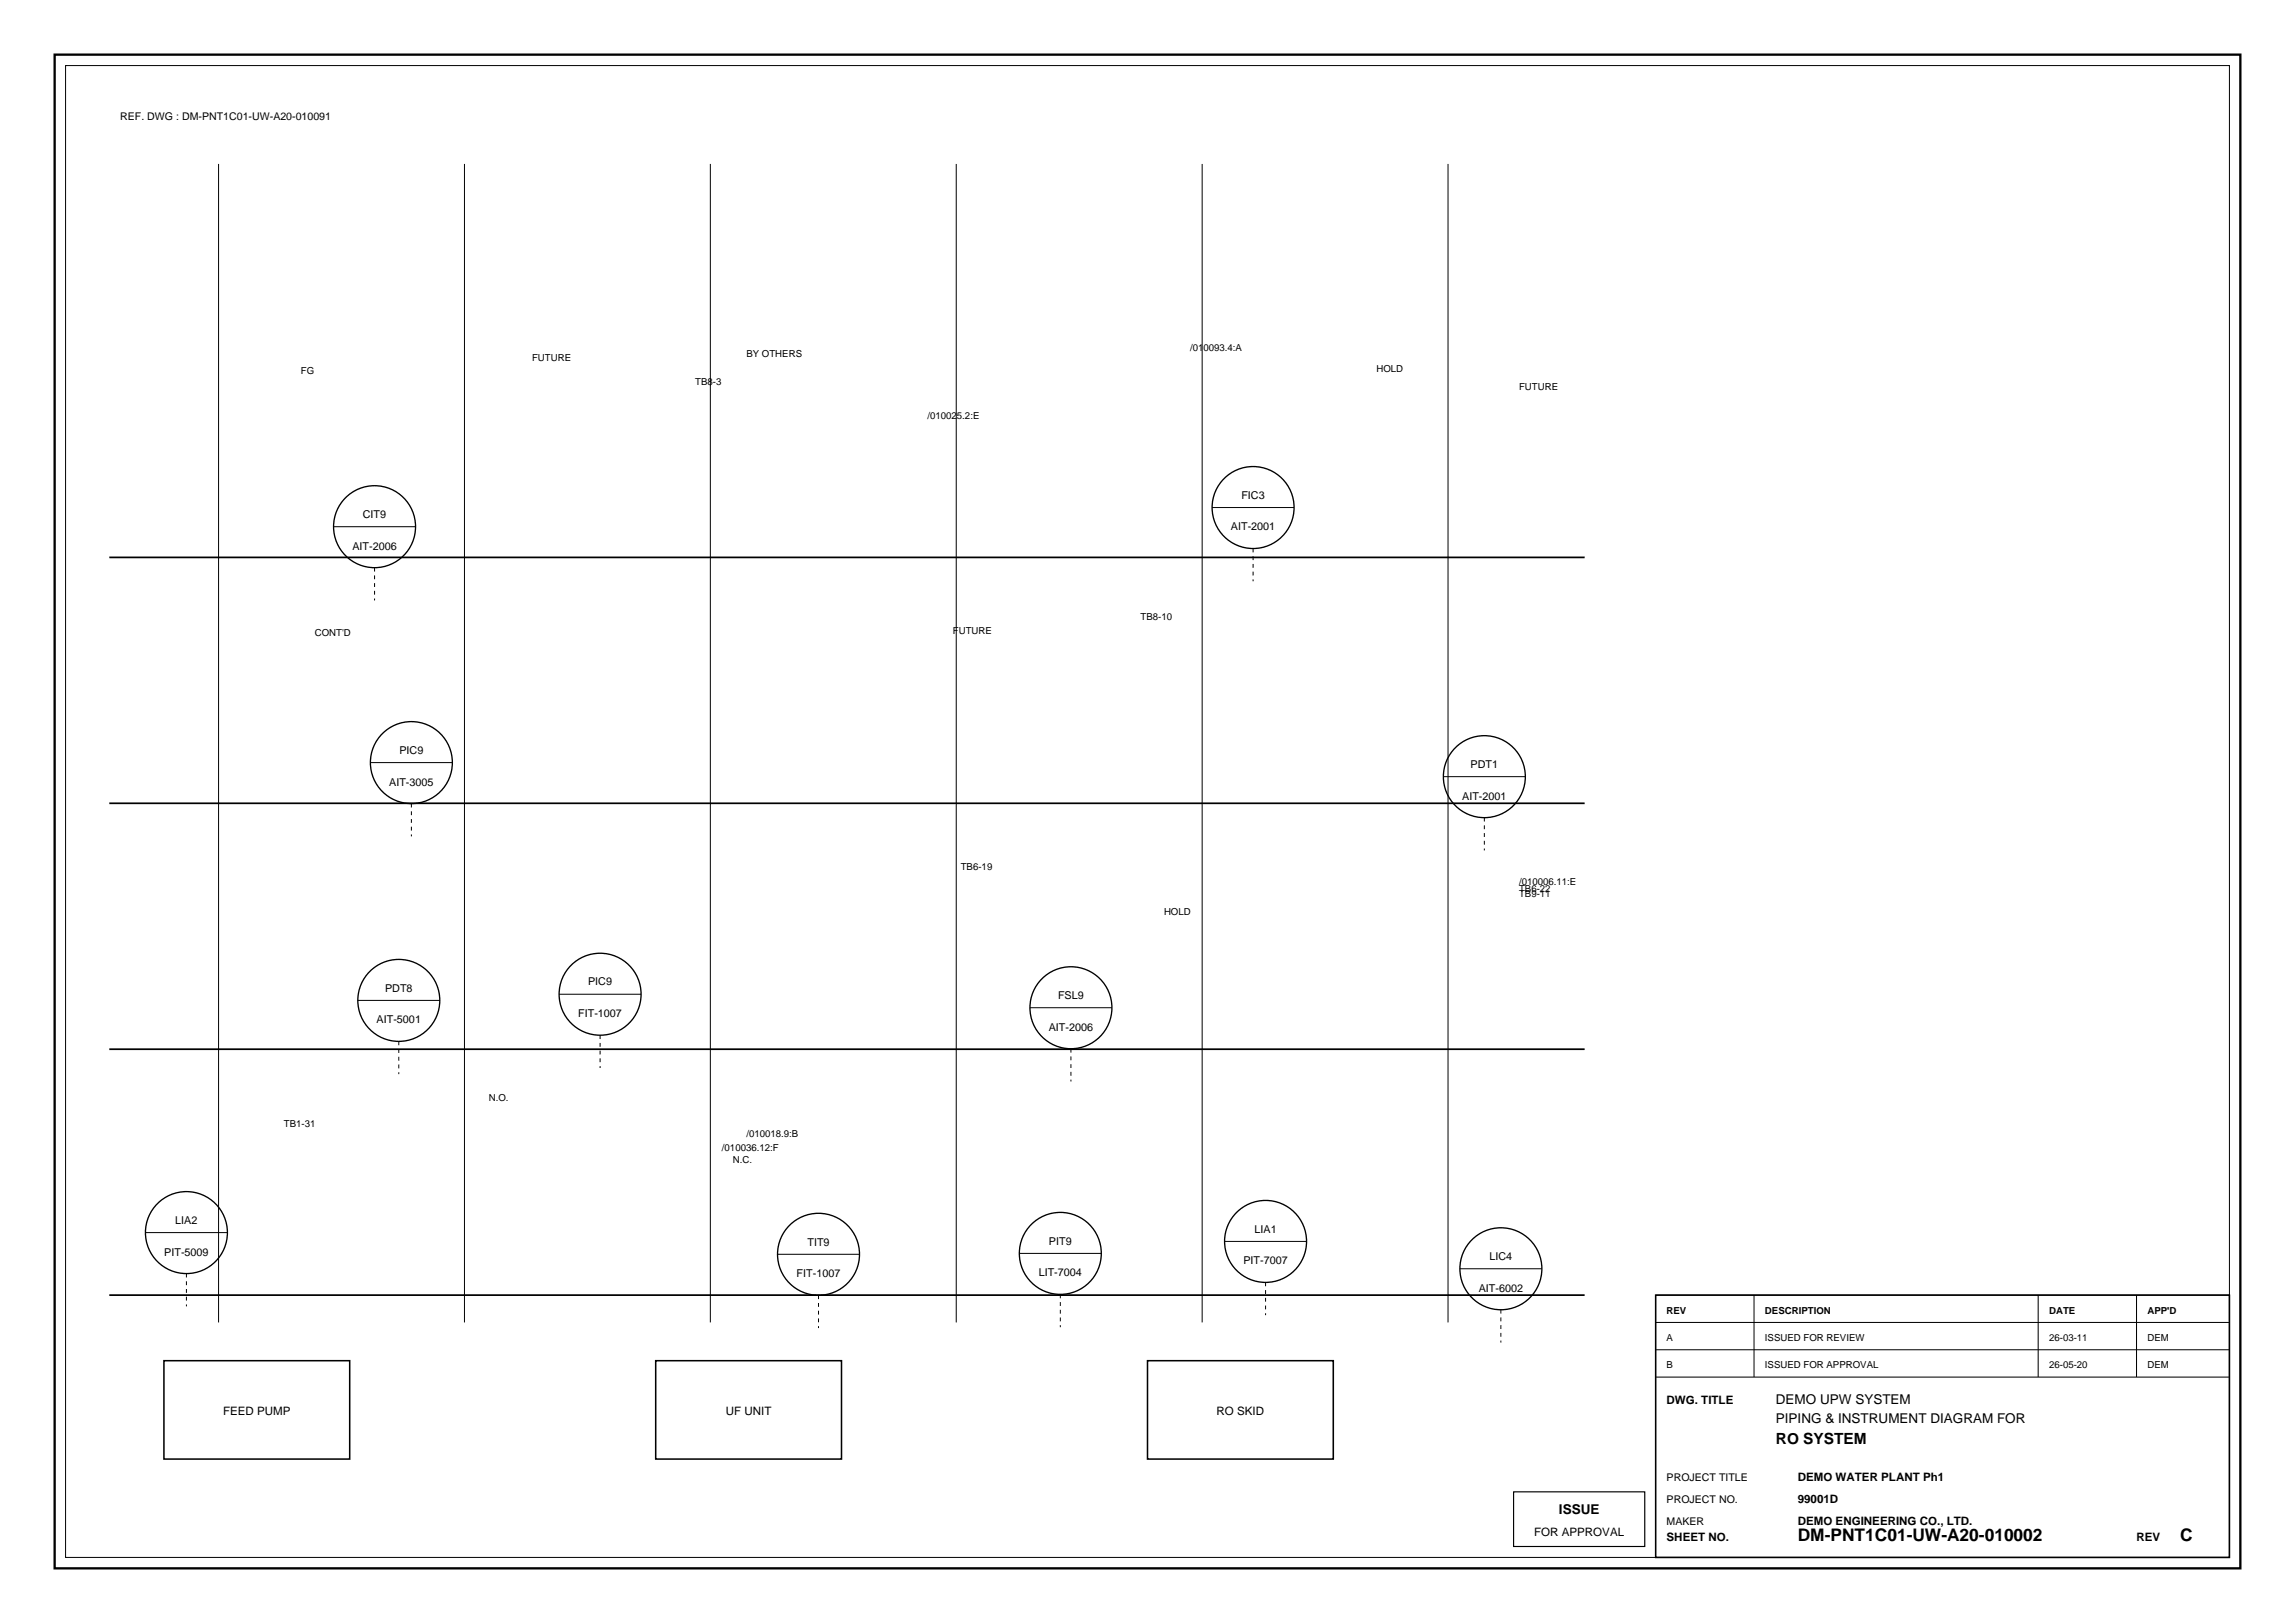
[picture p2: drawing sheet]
<svg xmlns="http://www.w3.org/2000/svg" width="420mm" height="297mm" viewBox="0 0 420 297" stroke-linecap="round" stroke-linejoin="round" font-family="sans-serif">
<defs><g id="words">
<g font-size="3.2">
<text x="329" y="282">DM-PNT1C01-UW-A20-010002</text>
<text x="399" y="282">C</text>
</g>
<text font-size="2.8" x="325" y="264.2">RO SYSTEM</text>
<g font-size="2.5">
<text x="325" y="257">DEMO UPW SYSTEM</text>
<text x="325" y="260.4">PIPING &amp; INSTRUMENT DIAGRAM FOR</text>
<text x="285.3" y="277">ISSUE</text>
</g>
<g font-size="2.1">
<text x="305" y="257">DWG. TITLE</text>
<text x="40.8" y="259">FEED PUMP</text>
<text x="132.8" y="259">UF UNIT</text>
<text x="222.6" y="259">RO SKID</text>
<text x="329" y="271">DEMO WATER PLANT Ph1</text>
<text x="329" y="275">99001D</text>
<text x="280.8" y="281">FOR APPROVAL</text>
<text x="329" y="279">DEMO ENGINEERING CO., LTD.</text>
<text x="305" y="282">SHEET NO.</text>
<text x="391" y="282">REV</text>
</g>
<g font-size="2">
<text x="66.4" y="94.8">CIT9</text>
<text x="227.2" y="91.3">FIC3</text>
<text x="64.5" y="100.6">AIT-2006</text>
<text x="225.3" y="97.1">AIT-2001</text>
<text x="73.1" y="138">PIC9</text>
<text x="71.2" y="143.8">AIT-3005</text>
<text x="269.1" y="140.5">PDT1</text>
<text x="267.6" y="146.3">AIT-2001</text>
<text x="70.5" y="181.5">PDT8</text>
<text x="107.6" y="180.3">PIC9</text>
<text x="193.6" y="182.8">FSL9</text>
<text x="68.9" y="187.3">AIT-5001</text>
<text x="105.8" y="186.1">FIT-1007</text>
<text x="191.9" y="188.6">AIT-2006</text>
<text x="32.1" y="224">LIA2</text>
<text x="147.8" y="227.9">TIT9</text>
<text x="192" y="227.8">PIT9</text>
<text x="229.6" y="225.6">LIA1</text>
<text x="30.1" y="229.8">PIT-5009</text>
<text x="145.8" y="233.7">FIT-1007</text>
<text x="190.1" y="233.6">LIT-7004</text>
<text x="227.5" y="231.4">PIT-7007</text>
<text x="272.6" y="230.6">LIC4</text>
<text x="270.6" y="236.4">AIT-6002</text>
</g>
<g font-size="1.9">
<text x="22" y="22">REF. DWG : DM-PNT1C01-UW-A20-010091</text>
<text x="305" y="271">PROJECT TITLE</text>
<text x="305" y="275">PROJECT NO.</text>
<text x="305" y="279">MAKER</text>
</g>
<g font-size="1.8">
<text x="136.6" y="65.3">BY OTHERS</text>
<text x="217.8" y="64.3">/010093.4:A</text>
<text x="55.1" y="68.4">FG</text>
<text x="97.4" y="66.1">FUTURE</text>
<text x="127.2" y="70.4">TB8-3</text>
<text x="251.9" y="68">HOLD</text>
<text x="278" y="71.3">FUTURE</text>
<text x="169.7" y="76.7">/010025.2:E</text>
<text x="208.7" y="113.4">TB8-10</text>
<text x="57.6" y="116.4">CONT'D</text>
<text x="174.4" y="116">FUTURE</text>
<text x="175.8" y="159.1">TB6-19</text>
<text x="278" y="161.9">/010006.11:E</text>
<text x="213" y="167.5">HOLD</text>
<text x="278" y="163.2">TB6-22</text>
<text x="278" y="164.2">TB9-11</text>
<text x="89.4" y="201.5">N.O.</text>
<text x="52" y="206.1">TB1-31</text>
<text x="136.6" y="208.1">/010018.9:B</text>
<text x="132.1" y="210.7">/010036.12:F</text>
<text x="134.1" y="212.7">N.C.</text>
<text x="305" y="240.4">REV</text>
<text x="305" y="245.4">A</text>
<text x="323" y="240.4">DESCRIPTION</text>
<text x="323" y="245.4">ISSUED FOR REVIEW</text>
<text x="375" y="240.4">DATE</text>
<text x="375" y="245.4">26-03-11</text>
<text x="393" y="240.4">APP'D</text>
<text x="393" y="245.4">DEM</text>
<text x="305" y="250.4">B</text>
<text x="323" y="250.4">ISSUED FOR APPROVAL</text>
<text x="375" y="250.4">26-05-20</text>
<text x="393" y="250.4">DEM</text>
</g>
</g></defs>
<path d="M10 10h400v277h-400z" fill="none" stroke="#000" stroke-width=".42"/>
<g fill="none" stroke="#000" stroke-width=".18">
<path d="M12 12h396v273h-396zM40 30v212M85 30v212M130 30v212M175 30v212M220 30v212M265 30v212M61 96.4h15M221.8 92.9h15M67.8 139.6h15M264.1 142.1h15M65.5 183.1h15"/>
<path d="M102.3 181.9h15M188.5 184.4h15M26.6 225.6h15M142.3 229.5h15M186.5 229.4h15M224.1 227.2h15M267.2 232.2h15M303 237h105M321 237v15M373 237v15M391 237v15M303 242h105"/>
<path d="M303 247h105M303 252h105"/>
</g>
<path d="M20 102h270M20 147h270M20 192h270M20 237h270" fill="none" stroke="#000" stroke-width=".32"/>
<path d="M303 237h105v48h-105zM30 249h34v18h-34zM120 249h34v18h-34zM210 249h34v18h-34z" fill="none" stroke="#000" stroke-width=".28"/>
<g fill="none" stroke="#000" stroke-width=".25">
<circle cx="68.5" cy="96.4" r="7.5"/>
<circle cx="229.3" cy="92.9" r="7.5"/>
<circle cx="75.3" cy="139.6" r="7.5"/>
<circle cx="271.6" cy="142.1" r="7.5"/>
<circle cx="73" cy="183.1" r="7.5"/>
<circle cx="109.8" cy="181.9" r="7.5"/>
<circle cx="196" cy="184.4" r="7.5"/>
<circle cx="34.1" cy="225.6" r="7.5"/>
<circle cx="149.8" cy="229.5" r="7.5"/>
<circle cx="194" cy="229.4" r="7.5"/>
<circle cx="231.6" cy="227.2" r="7.5"/>
<circle cx="274.7" cy="232.2" r="7.5"/>
</g>
<path d="M68.5 103.9v6M229.3 100.4v6M75.3 147.1v6M271.6 149.6v6M73 190.6v6M109.8 189.4v6M196 191.9v6M34.1 233.1v6M149.8 237v6M194 236.9v6M231.6 234.7v6M274.7 239.7v6" fill="none" stroke="#000" stroke-width=".18" stroke-dasharray=".7 .7" stroke-linecap="butt"/>
<path d="M277 273h24v10h-24z" fill="none" stroke="#000" stroke-width=".21"/>
<use href="#words"/>
</svg>
